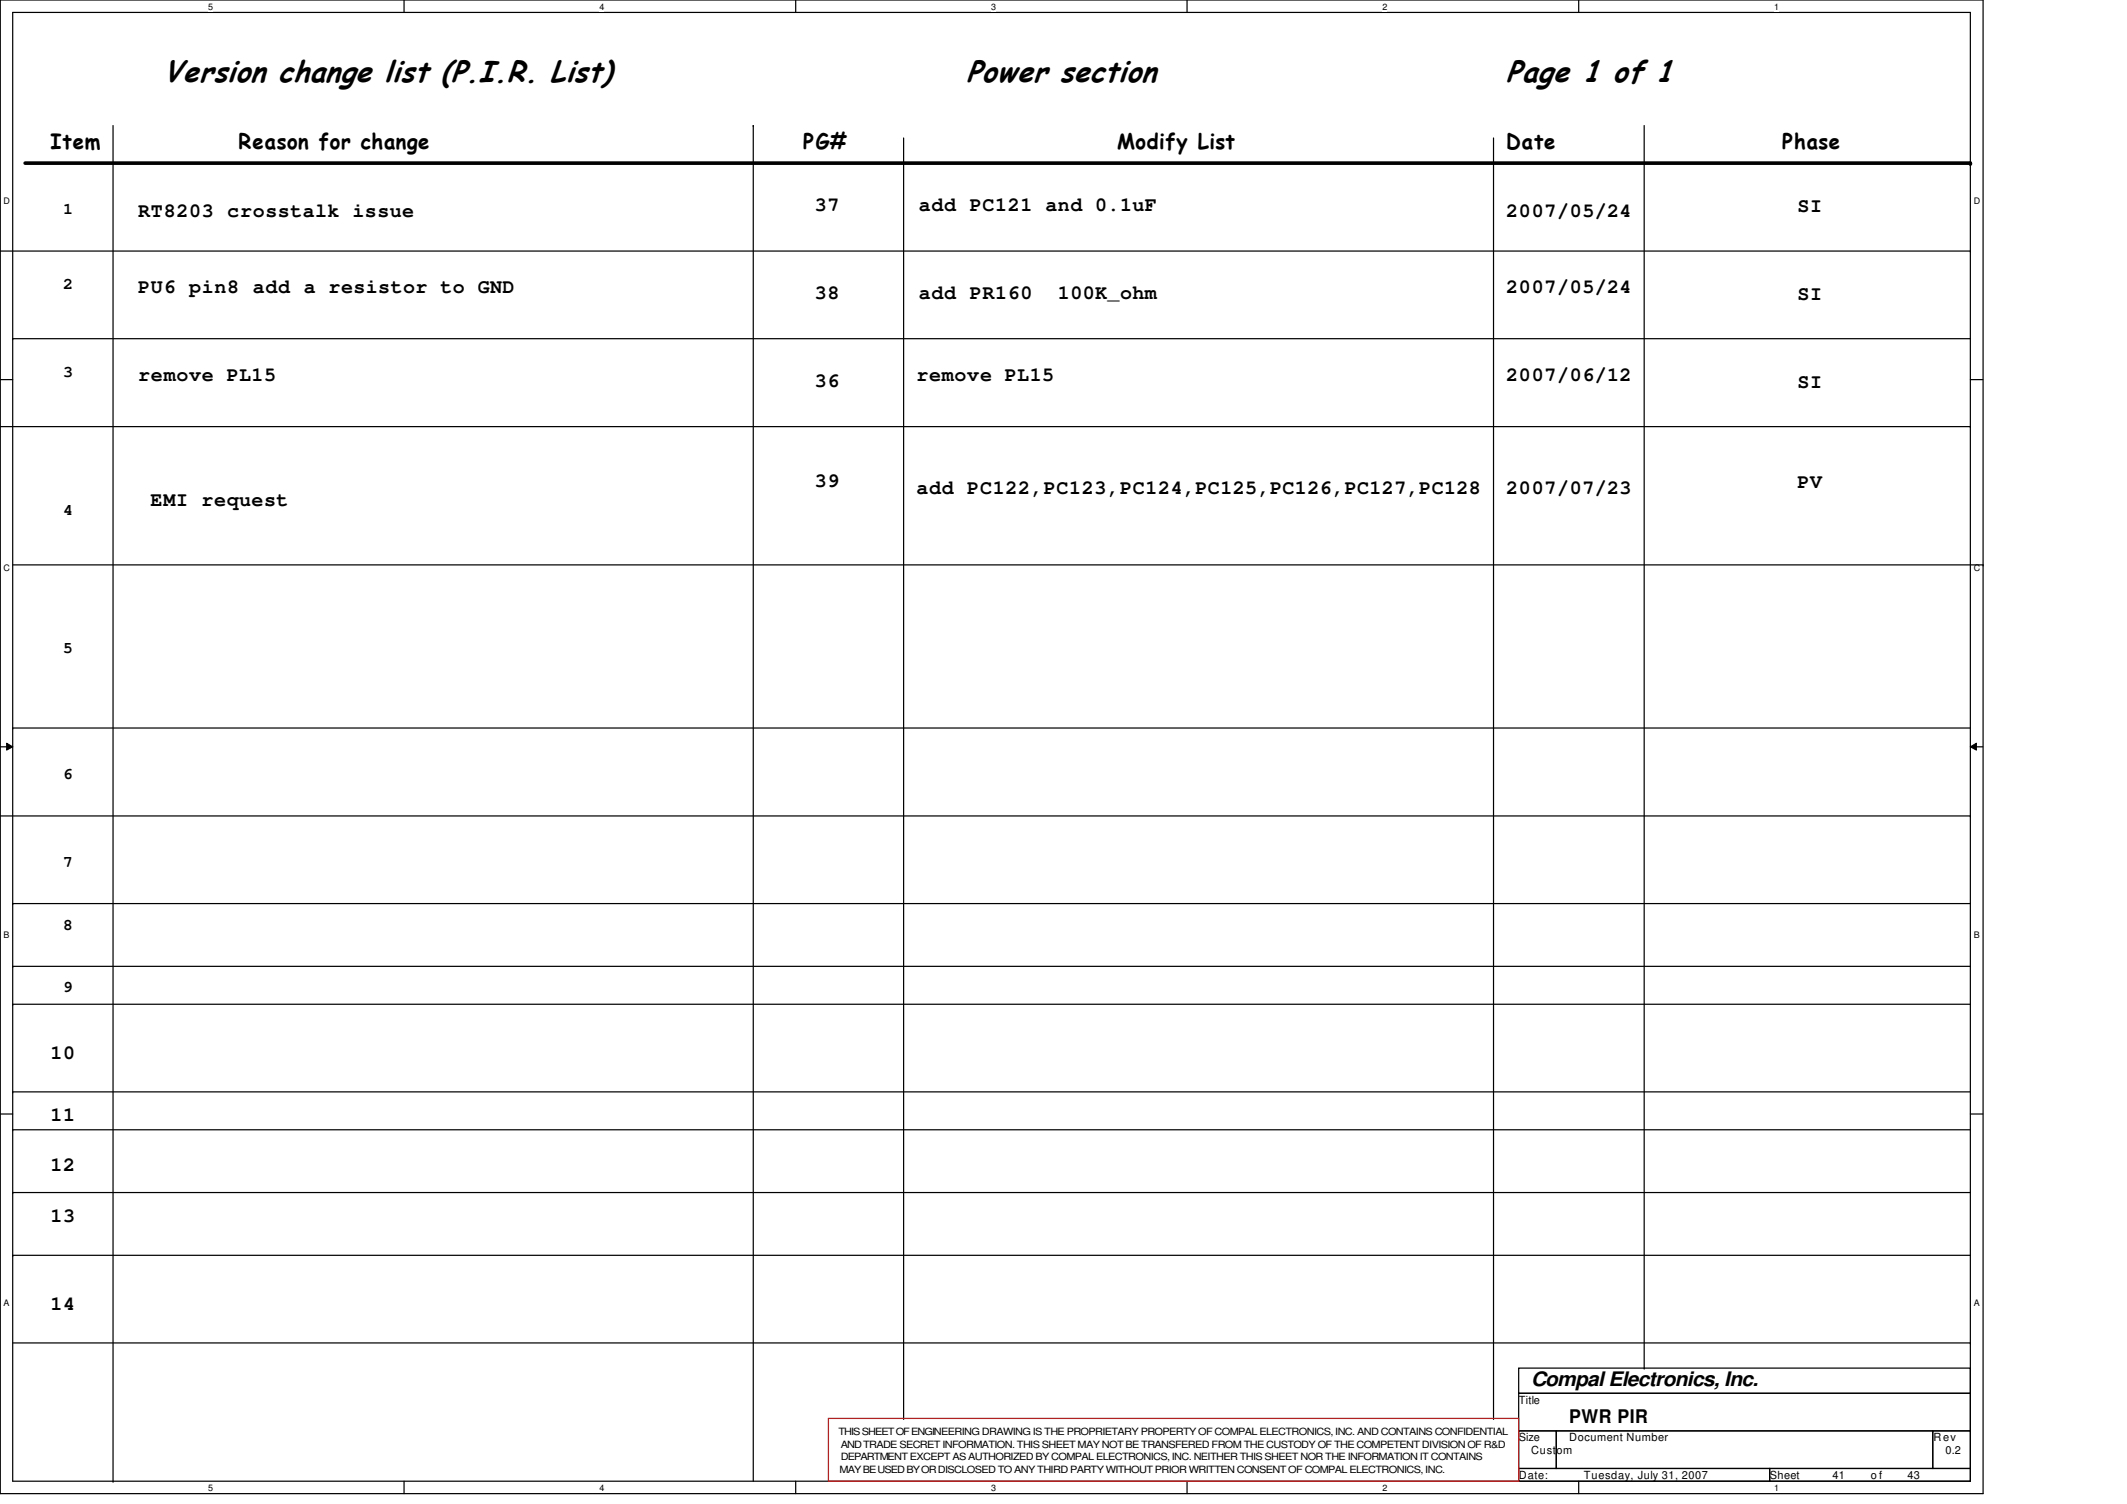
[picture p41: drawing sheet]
<svg xmlns="http://www.w3.org/2000/svg" width="297mm" height="210mm" viewBox="0 0 297 210" stroke-linecap="round" stroke-linejoin="round" font-family="sans-serif">
<defs><g id="words">
<g font-size="4.2">
<text x="22.8" y="11.4">Version change list (P.I.R. List)</text>
<text x="135" y="11.4">Power section</text>
<text x="210.4" y="11.4">Page 1 of 1</text>
</g>
<g font-size="3">
<text x="7.1" y="20.8">Item</text>
<text x="33.3" y="20.8">Reason for change</text>
<text x="112.2" y="20.8">PG#</text>
<text x="156" y="20.8">Modify List</text>
<text x="210.4" y="20.8">Date</text>
<text x="248.9" y="20.8">Phase</text>
</g>
<g font-size="2.8">
<text x="113.8" y="29.5">37</text>
<text x="128.3" y="29.5">add PC121 and 0.1uF</text>
<text x="251" y="29.6">SI</text>
<text x="19.3" y="30.4">RT8203 crosstalk issue</text>
<text x="210.4" y="30.4">2007/05/24</text>
<text x="19.3" y="40.9">PU6 pin8 add a resistor to GND</text>
<text x="113.8" y="41.7">38</text>
<text x="128.3" y="41.7">add PR160</text>
<text x="147.7" y="41.7">100K_ohm</text>
<text x="210.4" y="40.9">2007/05/24</text>
<text x="251" y="41.9">SI</text>
<text x="19.3" y="53.1">remove PL15</text>
<text x="128" y="53.1">remove PL15</text>
<text x="210.4" y="53.1">2007/06/12</text>
<text x="113.8" y="54">36</text>
<text x="251" y="54.2">SI</text>
<text x="21" y="70.7">EMI request</text>
<text x="113.8" y="68">39</text>
<text x="128" y="68.9">add PC122,PC123,PC124,PC125,PC126,PC127,PC128</text>
<text x="210.4" y="68.9">2007/07/23</text>
<text x="251" y="68.2">PV</text>
<text x="7.1" y="147.8">10</text>
<text x="7.1" y="156.5">11</text>
<text x="7.1" y="163.5">12</text>
<text x="7.1" y="170.6">13</text>
<text x="7.1" y="182.8">14</text>
<text x="213.8" y="193.5">Compal Electronics, Inc.</text>
</g>
<text font-size="2.6" x="219.1" y="198.7">PWR PIR</text>
<g font-size="2.2">
<text x="8.8" y="29.9">1</text>
<text x="8.8" y="40.4">2</text>
<text x="8.8" y="52.7">3</text>
<text x="8.8" y="72">4</text>
<text x="8.8" y="91.2">5</text>
<text x="8.8" y="108.8">6</text>
<text x="8.8" y="121">7</text>
<text x="8.8" y="129.8">8</text>
<text x="8.8" y="138.6">9</text>
</g>
<g font-size="1.6">
<text x="212.1" y="196">Title</text>
<text x="212.1" y="201.2">Size</text>
<text x="213.8" y="203">Custom</text>
<text x="219.1" y="201.2">Document Number</text>
<text x="270" y="201.2">Rev</text>
<text x="271.7" y="203">0.2</text>
<text x="212.1" y="206.5">Date:</text>
<text x="221.2" y="206.5">Tuesday, July 31, 2007</text>
<text x="247.1" y="206.5">Sheet</text>
<text x="255.9" y="206.5">41</text>
<text x="261.3" y="206.5">o f</text>
<text x="266.4" y="206.5">43</text>
</g>
<g font-size="1.4">
<text x="117.1" y="200.4">THIS SHEET OF ENGINEERING DRAWING IS THE PROPRIETARY PROPERTY OF COMPAL ELECTRONICS, INC. AND CONTAINS CONFIDENTIAL</text>
<text x="117.4" y="202.1">AND TRADE SECRET INFORMATION. THIS SHEET MAY NOT BE TRANSFERED FROM THE CUSTODY OF THE COMPETENT DIVISION OF R&amp;D</text>
<text x="117.4" y="203.9">DEPARTMENT EXCEPT AS AUTHORIZED BY COMPAL ELECTRONICS, INC. NEITHER THIS SHEET NOR THE INFORMATION IT CONTAINS</text>
<text x="117.3" y="205.7">MAY BE USED BY OR DISCLOSED TO ANY THIRD PARTY WITHOUT PRIOR WRITTEN CONSENT OF COMPAL ELECTRONICS, INC.</text>
</g>
<g font-size="1.3">
<text x="29.1" y="1.4">5</text>
<text x="83.7" y="1.4">4</text>
<text x="138.4" y="1.4">3</text>
<text x="193.1" y="1.4">2</text>
<text x="247.8" y="1.4">1</text>
<text x=".5" y="28.5">D</text>
<text x="275.6" y="28.5">D</text>
<text x=".5" y="79.8">C</text>
<text x="275.6" y="79.8">C</text>
<text x=".5" y="131">B</text>
<text x="275.6" y="131">B</text>
<text x=".5" y="182.3">A</text>
<text x="275.6" y="182.3">A</text>
<text x="29.1" y="208.2">5</text>
<text x="83.7" y="208.2">4</text>
<text x="138.4" y="208.2">3</text>
<text x="193.1" y="208.2">2</text>
<text x="247.8" y="208.2">1</text>
</g>
</g></defs>
<path d="M0 0h276.9v208.5h-276.9zM1.8 1.7h273.4v205.1h-273.4z" fill="none" stroke="#000" stroke-width=".17"/>
<g fill="#fff">
<path d="M29.1 .2h.7v1.4h-.7z"/>
<path d="M29.1 207h.7v1.4h-.7z"/>
</g>
<path d="M56.4 0v1.7M56.4 206.8v1.7" fill="none" stroke="#000" stroke-width=".17"/>
<g fill="#fff">
<path d="M83.7 .2h.7v1.4h-.7z"/>
<path d="M83.7 207h.7v1.4h-.7z"/>
</g>
<path d="M111.1 0v1.7M111.1 206.8v1.7" fill="none" stroke="#000" stroke-width=".17"/>
<g fill="#fff">
<path d="M138.4 .2h.7v1.4h-.7z"/>
<path d="M138.4 207h.7v1.4h-.7z"/>
</g>
<path d="M165.8 0v1.7M165.8 206.8v1.7" fill="none" stroke="#000" stroke-width=".17"/>
<g fill="#fff">
<path d="M193.1 .2h.7v1.4h-.7z"/>
<path d="M193.1 207h.7v1.4h-.7z"/>
</g>
<path d="M220.5 0v1.7M220.5 206.8v1.7" fill="none" stroke="#000" stroke-width=".17"/>
<g fill="#fff">
<path d="M247.8 .2h.7v1.4h-.7z"/>
<path d="M247.8 207h.7v1.4h-.7z"/>
<path d="M.5 27.3h.9v1.4h-.9z"/>
<path d="M275.6 27.3h.9v1.4h-.9z"/>
<path d="M.5 78.6h.9v1.4h-.9z"/>
<path d="M275.6 78.6h.9v1.4h-.9z"/>
</g>
<path d="M0 53h1.8M275.2 53h1.7" fill="none" stroke="#000" stroke-width=".17"/>
<g fill="#fff">
<path d="M.5 129.9h.8v1.4h-.8z"/>
<path d="M275.6 129.9h.8v1.4h-.8z"/>
</g>
<path d="M0 104.3h1.8M275.2 104.3h1.7" fill="none" stroke="#000" stroke-width=".17"/>
<path d="M.9 103.8l.9 .5-.9 .4zM275.2 104.3l.8-.5v.9z" fill="#000"/>
<path d="M.9 103.8l.9 .5-.9 .4zM275.2 104.3l.8-.5v.9z" fill="none" stroke="#000" stroke-width=".14"/>
<g fill="#fff">
<path d="M.5 181.1h.8v1.4h-.8z"/>
<path d="M275.6 181.1h.8v1.4h-.8z"/>
</g>
<g fill="none" stroke="#000" stroke-width=".17">
<path d="M15.8 17.5v189.3M105.2 17.5h.1M105.2 17.5v189.3M126.2 19.3v178.7M208.6 19.3v178.7M229.6 17.5v173.5M0 35.1h275.2M275.2 35.1h.1M0 59.6h275.2M1.8 47.3h.1M1.8 47.3h273.4M275.2 59.6h.1"/>
<path d="M1.8 78.9h275.1M276.9 78.9h.1M0 113.9h275.2M1.8 101.6h.1M1.8 101.6h273.4M275.2 113.9h.1M1.8 126.2h.1M1.8 134.9h.1M1.8 126.2h273.4M1.8 134.9h273.4M0 155.5h1.8M1.8 140.2h.1"/>
<path d="M1.8 152.4h.1M1.8 157.7h.1M1.8 140.2h273.4M1.8 152.4h273.4M1.8 157.7h273.4M275.2 155.5h1.7M1.8 166.5h.1M1.8 175.3h.1M1.8 166.5h273.4M1.8 175.3h273.4M1.8 187.5h273.4M126.2 198h.1"/>
<path d="M208.6 198h.1M212.1 191h63.1v3.5h-63.1zM212.1 194.5h63.1v5.3h-63.1zM212.1 199.8h5.2v5.2h-5.2zM217.3 199.8h52.6v5.2h-52.6zM229.6 191h.1M269.9 199.8h5.3v5.2h-5.3zM275.2 187.5h.1M15.8 206.8h.1M212.1 205h35v1.8h-35zM247.1 205h28.1v1.8h-28.1z"/>
</g>
<path d="M3.5 22.8h271.7" fill="none" stroke="#000" stroke-width=".51"/>
<circle cx="275.2" cy="22.8" r=".25" fill="#000"/>
<path d="M115.7 198h96.4v8.8h-96.4z" fill="none" stroke="#f00" stroke-width=".17"/>
<use href="#words"/>
</svg>
